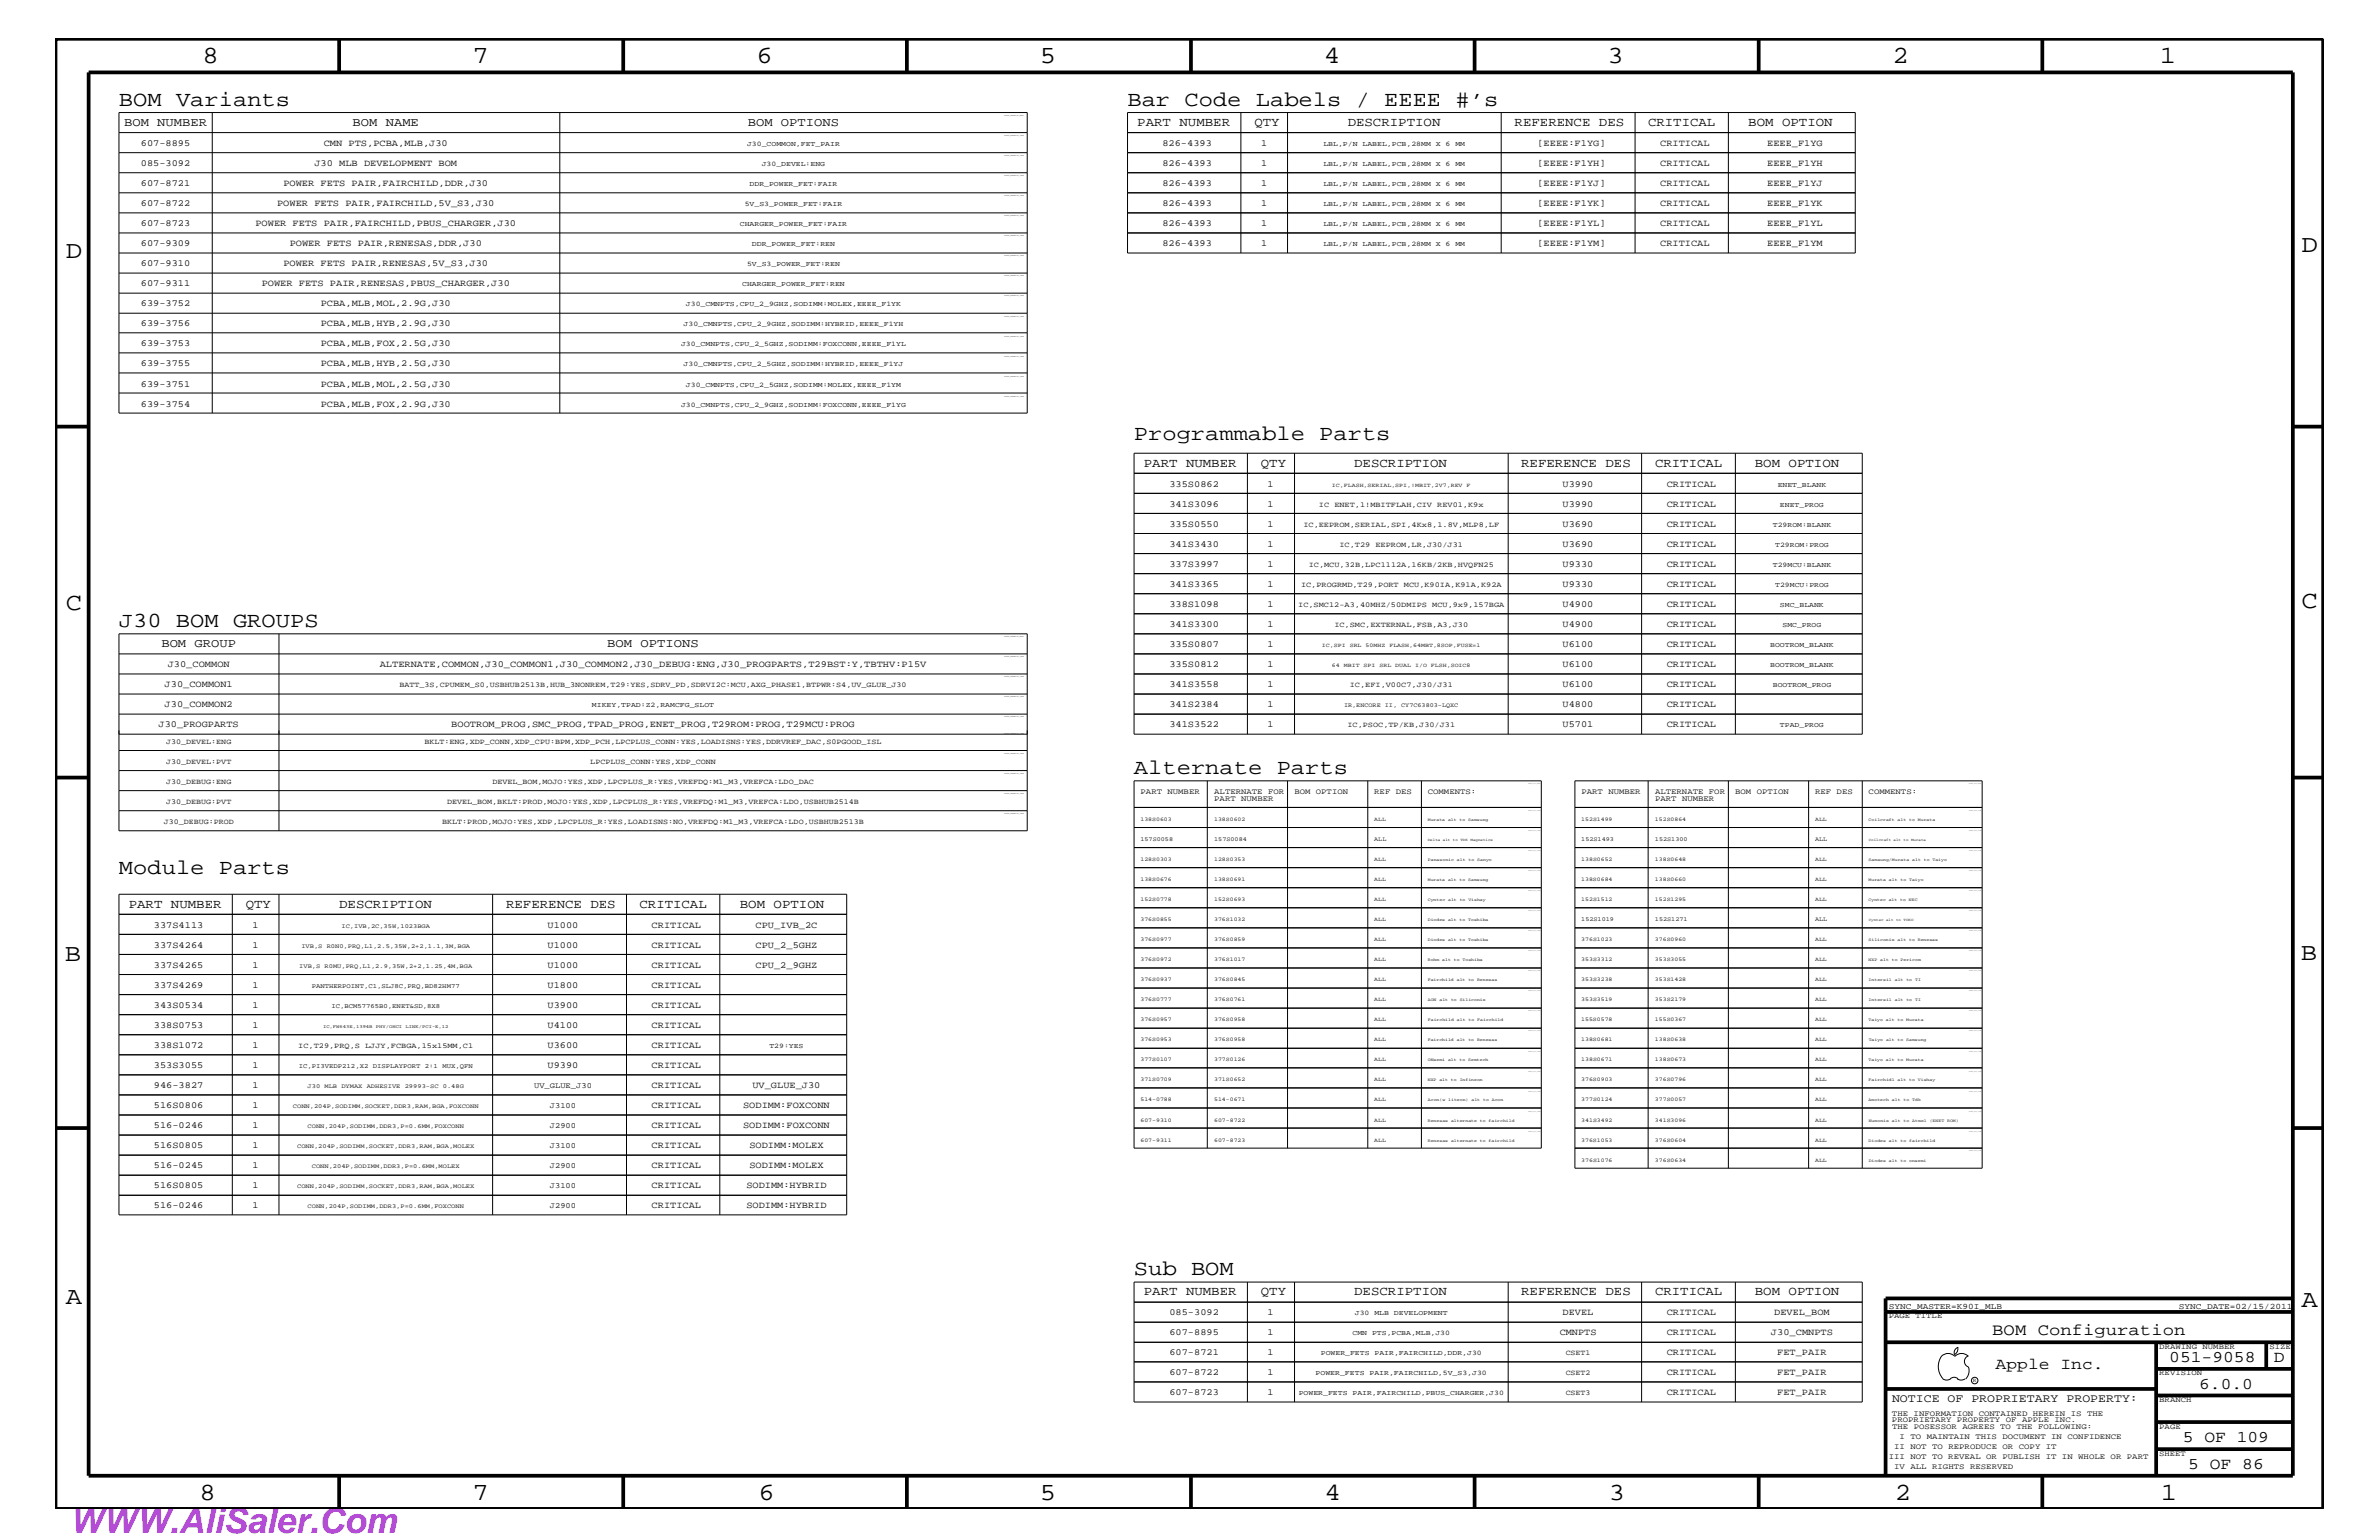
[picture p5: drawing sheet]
<svg xmlns="http://www.w3.org/2000/svg" width="432mm" height="279mm" viewBox="0 0 432 279" stroke-linecap="round" stroke-linejoin="round" font-family="sans-serif">
<defs><g id="words">
<text font-size="6.3" fill="#bd42e3" x="12.7" y="278.1">WWW.AliSaler.Com</text>
<g font-size="4.5">
<text x="36.7" y="11.5">8</text>
<text x="85.8" y="11.5">7</text>
<text x="137.3" y="11.5">6</text>
<text x="188.7" y="11.5">5</text>
<text x="240.3" y="11.5">4</text>
<text x="291.8" y="11.5">3</text>
<text x="343.5" y="11.5">2</text>
<text x="392" y="11.5">1</text>
<text x="11.9" y="46.8">D</text>
<text x="417.8" y="45.7">D</text>
<text x="11.9" y="110.6">C</text>
<text x="417.8" y="110.3">C</text>
<text x="11.8" y="174.3">B</text>
<text x="417.6" y="174.2">B</text>
<text x="11.9" y="236.7">A</text>
<text x="417.8" y="237.1">A</text>
<text x="36.2" y="272.1">8</text>
<text x="85.8" y="272.1">7</text>
<text x="137.7" y="272.1">6</text>
<text x="188.7" y="272.1">5</text>
<text x="240.4" y="272.1">4</text>
<text x="292" y="272.1">3</text>
<text x="343.9" y="272.1">2</text>
<text x="392.2" y="272.1">1</text>
</g>
<g font-size="3.9">
<text x="21.6" y="19.2">BOM Variants</text>
<text x="204.6" y="19.2">Bar Code Labels / EEEE #’s</text>
<text x="205.8" y="79.9">Programmable Parts</text>
<text x="21.6" y="113.7">J30 BOM GROUPS</text>
<text x="205.8" y="140.4">Alternate Parts</text>
<text x="21.6" y="158.6">Module Parts</text>
<text x="205.8" y="231.3">Sub BOM</text>
</g>
<g font-size="3">
<text x="361.6" y="242.3">BOM Configuration</text>
<text x="362.2" y="248.4">Apple Inc.</text>
<text x="393.7" y="247.1">051-9058</text>
<text x="399.2" y="252">6.0.0</text>
<text x="412.7" y="247.1">D</text>
<text x="396.2" y="261.6">5 OF 109</text>
<text x="397.2" y="266.6">5 OF 86</text>
</g>
<g font-size="2.3">
<text x="206.4" y="22.9">PART NUMBER</text>
<text x="227.7" y="22.9">QTY</text>
<text x="244.6" y="22.9">DESCRIPTION</text>
<text x="274.9" y="22.9">REFERENCE DES</text>
<text x="299.1" y="22.9">CRITICAL</text>
<text x="317.3" y="22.9">BOM OPTION</text>
<text x="207.6" y="84.7">PART NUMBER</text>
<text x="228.9" y="84.7">QTY</text>
<text x="245.8" y="84.7">DESCRIPTION</text>
<text x="276.1" y="84.7">REFERENCE DES</text>
<text x="300.4" y="84.7">CRITICAL</text>
<text x="318.5" y="84.7">BOM OPTION</text>
<text x="23.4" y="164.7">PART NUMBER</text>
<text x="44.6" y="164.7">QTY</text>
<text x="61.6" y="164.7">DESCRIPTION</text>
<text x="91.9" y="164.7">REFERENCE DES</text>
<text x="116.1" y="164.7">CRITICAL</text>
<text x="134.3" y="164.7">BOM OPTION</text>
<text x="207.6" y="235">PART NUMBER</text>
<text x="228.9" y="235">QTY</text>
<text x="245.8" y="235">DESCRIPTION</text>
<text x="276.1" y="235">REFERENCE DES</text>
<text x="300.4" y="235">CRITICAL</text>
<text x="318.5" y="235">BOM OPTION</text>
</g>
<g font-size="2.2">
<text x="22.5" y="22.9">BOM NUMBER</text>
<text x="64" y="22.9">BOM NAME</text>
<text x="135.7" y="22.9">BOM OPTIONS</text>
<text x="29.3" y="117.4">BOM GROUP</text>
<text x="110.2" y="117.4">BOM OPTIONS</text>
</g>
<text font-size="2.1" x="343.4" y="254.4">NOTICE OF PROPRIETARY PROPERTY:</text>
<g font-size="1.7">
<text x="25.6" y="26.5">607-8895</text>
<text x="58.8" y="26.5">CMN PTS,PCBA,MLB,J30</text>
<text x="211" y="26.5">826-4393</text>
<text x="228.9" y="26.5">1</text>
<text x="279.1" y="26.5">[EEEE:F1YG]</text>
<text x="301.3" y="26.5">CRITICAL</text>
<text x="320.8" y="26.5">EEEE_F1YG</text>
<text x="25.6" y="30.2">085-3092</text>
<text x="25.6" y="33.7">607-8721</text>
<text x="51.4" y="33.7">POWER FETS PAIR,FAIRCHILD,DDR,J30</text>
<text x="57.1" y="30.2">J30 MLB DEVELOPMENT BOM</text>
<text x="211" y="33.7">826-4393</text>
<text x="211" y="30.2">826-4393</text>
<text x="228.9" y="33.7">1</text>
<text x="228.9" y="30.2">1</text>
<text x="279.1" y="33.7">[EEEE:F1YJ]</text>
<text x="279.1" y="30.2">[EEEE:F1YH]</text>
<text x="301.3" y="33.7">CRITICAL</text>
<text x="301.3" y="30.2">CRITICAL</text>
<text x="320.8" y="33.7">EEEE_F1YJ</text>
<text x="320.8" y="30.2">EEEE_F1YH</text>
<text x="25.6" y="37.4">607-8722</text>
<text x="25.6" y="41">607-8723</text>
<text x="46.4" y="41">POWER FETS PAIR,FAIRCHILD,PBUS_CHARGER,J30</text>
<text x="50.3" y="37.4">POWER FETS PAIR,FAIRCHILD,5V_S3,J30</text>
<text x="211" y="37.4">826-4393</text>
<text x="211" y="41">826-4393</text>
<text x="228.9" y="37.4">1</text>
<text x="228.9" y="41">1</text>
<text x="279.1" y="37.4">[EEEE:F1YK]</text>
<text x="279.1" y="41">[EEEE:F1YL]</text>
<text x="301.3" y="37.4">CRITICAL</text>
<text x="301.3" y="41">CRITICAL</text>
<text x="320.8" y="37.4">EEEE_F1YK</text>
<text x="320.8" y="41">EEEE_F1YL</text>
<text x="25.6" y="44.6">607-9309</text>
<text x="52.6" y="44.6">POWER FETS PAIR,RENESAS,DDR,J30</text>
<text x="211" y="44.6">826-4393</text>
<text x="228.9" y="44.6">1</text>
<text x="279.1" y="44.6">[EEEE:F1YM]</text>
<text x="301.3" y="44.6">CRITICAL</text>
<text x="320.8" y="44.6">EEEE_F1YM</text>
<text x="25.6" y="51.9">607-9311</text>
<text x="25.6" y="48.3">607-9310</text>
<text x="47.5" y="51.9">POWER FETS PAIR,RENESAS,PBUS_CHARGER,J30</text>
<text x="51.4" y="48.3">POWER FETS PAIR,RENESAS,5V_S3,J30</text>
<text x="25.6" y="59.2">639-3756</text>
<text x="25.6" y="55.6">639-3752</text>
<text x="58.2" y="59.2">PCBA,MLB,HYB,2.9G,J30</text>
<text x="58.2" y="55.6">PCBA,MLB,MOL,2.9G,J30</text>
<text x="25.6" y="62.9">639-3753</text>
<text x="58.2" y="62.9">PCBA,MLB,FOX,2.5G,J30</text>
<text x="25.6" y="66.5">639-3755</text>
<text x="25.6" y="70.1">639-3751</text>
<text x="58.2" y="66.5">PCBA,MLB,HYB,2.5G,J30</text>
<text x="58.2" y="70.1">PCBA,MLB,MOL,2.5G,J30</text>
<text x="25.6" y="73.8">639-3754</text>
<text x="58.2" y="73.8">PCBA,MLB,FOX,2.9G,J30</text>
<text x="212.3" y="88.3">335S0862</text>
<text x="230.1" y="88.3">1</text>
<text x="283.6" y="88.3">U3990</text>
<text x="302.5" y="88.3">CRITICAL</text>
<text x="212.3" y="92">341S3096</text>
<text x="212.3" y="95.6">335S0550</text>
<text x="230.1" y="92">1</text>
<text x="230.1" y="95.6">1</text>
<text x="283.6" y="92">U3990</text>
<text x="283.6" y="95.6">U3690</text>
<text x="302.5" y="92">CRITICAL</text>
<text x="302.5" y="95.6">CRITICAL</text>
<text x="212.3" y="99.3">341S3430</text>
<text x="230.1" y="99.3">1</text>
<text x="283.6" y="99.3">U3690</text>
<text x="302.5" y="99.3">CRITICAL</text>
<text x="212.3" y="102.9">337S3997</text>
<text x="212.3" y="106.5">341S3365</text>
<text x="230.1" y="102.9">1</text>
<text x="230.1" y="106.5">1</text>
<text x="283.6" y="102.9">U9330</text>
<text x="283.6" y="106.5">U9330</text>
<text x="302.5" y="102.9">CRITICAL</text>
<text x="302.5" y="106.5">CRITICAL</text>
<text x="212.3" y="110.2">338S1098</text>
<text x="212.3" y="113.7">341S3300</text>
<text x="230.1" y="110.2">1</text>
<text x="230.1" y="113.7">1</text>
<text x="283.6" y="110.2">U4900</text>
<text x="283.6" y="113.7">U4900</text>
<text x="302.5" y="110.2">CRITICAL</text>
<text x="302.5" y="113.7">CRITICAL</text>
<text x="212.3" y="117.4">335S0807</text>
<text x="230.1" y="117.4">1</text>
<text x="283.6" y="117.4">U6100</text>
<text x="302.5" y="117.4">CRITICAL</text>
<text x="29.9" y="124.7">J30_COMMON1</text>
<text x="30.4" y="121">J30_COMMON</text>
<text x="68.9" y="121">ALTERNATE,COMMON,J30_COMMON1,J30_COMMON2,J30_DEBUG:ENG,J30_PROGPARTS,T29BST:Y,TBTHV:P15V</text>
<text x="212.3" y="121">335S0812</text>
<text x="212.3" y="124.7">341S3558</text>
<text x="230.1" y="121">1</text>
<text x="230.1" y="124.7">1</text>
<text x="283.6" y="121">U6100</text>
<text x="283.6" y="124.7">U6100</text>
<text x="302.5" y="121">CRITICAL</text>
<text x="302.5" y="124.7">CRITICAL</text>
<text x="28.8" y="131.9">J30_PROGPARTS</text>
<text x="29.9" y="128.3">J30_COMMON2</text>
<text x="81.9" y="131.9">BOOTROM_PROG,SMC_PROG,TPAD_PROG,ENET_PROG,T29ROM:PROG,T29MCU:PROG</text>
<text x="212.3" y="131.9">341S3522</text>
<text x="212.3" y="128.3">341S2384</text>
<text x="230.1" y="131.9">1</text>
<text x="230.1" y="128.3">1</text>
<text x="283.6" y="131.9">U5701</text>
<text x="283.6" y="128.3">U4800</text>
<text x="302.5" y="131.9">CRITICAL</text>
<text x="302.5" y="128.3">CRITICAL</text>
<text x="27.9" y="168.3">337S4113</text>
<text x="27.9" y="172">337S4264</text>
<text x="45.8" y="168.3">1</text>
<text x="45.8" y="172">1</text>
<text x="99.4" y="168.3">U1000</text>
<text x="99.4" y="172">U1000</text>
<text x="118.3" y="168.3">CRITICAL</text>
<text x="118.3" y="172">CRITICAL</text>
<text x="137.1" y="168.3">CPU_IVB_2C</text>
<text x="137.1" y="172">CPU_2_5GHZ</text>
<text x="27.9" y="175.6">337S4265</text>
<text x="27.9" y="179.3">337S4269</text>
<text x="45.8" y="175.6">1</text>
<text x="45.8" y="179.3">1</text>
<text x="99.4" y="175.6">U1000</text>
<text x="99.4" y="179.3">U1800</text>
<text x="118.3" y="175.6">CRITICAL</text>
<text x="118.3" y="179.3">CRITICAL</text>
<text x="137.1" y="175.6">CPU_2_9GHZ</text>
<text x="27.9" y="182.9">343S0534</text>
<text x="45.8" y="182.9">1</text>
<text x="99.4" y="182.9">U3900</text>
<text x="118.3" y="182.9">CRITICAL</text>
<text x="27.9" y="186.5">338S0753</text>
<text x="27.9" y="190.2">338S1072</text>
<text x="45.8" y="186.5">1</text>
<text x="45.8" y="190.2">1</text>
<text x="99.4" y="186.5">U4100</text>
<text x="99.4" y="190.2">U3600</text>
<text x="118.3" y="190.2">CRITICAL</text>
<text x="118.3" y="186.5">CRITICAL</text>
<text x="27.9" y="197.4">946-3827</text>
<text x="27.9" y="193.7">353S3055</text>
<text x="45.8" y="197.4">1</text>
<text x="45.8" y="193.7">1</text>
<text x="99.4" y="193.7">U9390</text>
<text x="118.3" y="193.7">CRITICAL</text>
<text x="118.3" y="197.4">CRITICAL</text>
<text x="136.6" y="197.4">UV_GLUE_J30</text>
<text x="27.9" y="201">516S0806</text>
<text x="45.8" y="201">1</text>
<text x="118.3" y="201">CRITICAL</text>
<text x="134.9" y="201">SODIMM:FOXCONN</text>
<text x="27.9" y="204.7">516-0246</text>
<text x="27.9" y="208.3">516S0805</text>
<text x="45.8" y="204.7">1</text>
<text x="45.8" y="208.3">1</text>
<text x="118.3" y="204.7">CRITICAL</text>
<text x="118.3" y="208.3">CRITICAL</text>
<text x="134.9" y="204.7">SODIMM:FOXCONN</text>
<text x="136" y="208.3">SODIMM:MOLEX</text>
<text x="27.9" y="215.6">516S0805</text>
<text x="27.9" y="211.9">516-0245</text>
<text x="45.8" y="215.6">1</text>
<text x="45.8" y="211.9">1</text>
<text x="118.3" y="211.9">CRITICAL</text>
<text x="118.3" y="215.6">CRITICAL</text>
<text x="135.5" y="215.6">SODIMM:HYBRID</text>
<text x="136" y="211.9">SODIMM:MOLEX</text>
<text x="27.9" y="219.2">516-0246</text>
<text x="45.8" y="219.2">1</text>
<text x="118.3" y="219.2">CRITICAL</text>
<text x="135.5" y="219.2">SODIMM:HYBRID</text>
<text x="212.3" y="238.6">085-3092</text>
<text x="230.1" y="238.6">1</text>
<text x="283.6" y="238.6">DEVEL</text>
<text x="302.5" y="238.6">CRITICAL</text>
<text x="322" y="238.6">DEVEL_BOM</text>
<text x="212.3" y="245.9">607-8721</text>
<text x="212.3" y="242.3">607-8895</text>
<text x="230.1" y="245.9">1</text>
<text x="230.1" y="242.3">1</text>
<text x="283.1" y="242.3">CMNPTS</text>
<text x="302.5" y="245.9">CRITICAL</text>
<text x="302.5" y="242.3">CRITICAL</text>
<text x="321.4" y="242.3">J30_CMNPTS</text>
<text x="322.6" y="245.9">FET_PAIR</text>
<text x="212.3" y="249.5">607-8722</text>
<text x="230.1" y="249.5">1</text>
<text x="302.5" y="249.5">CRITICAL</text>
<text x="322.6" y="249.5">FET_PAIR</text>
<text x="212.3" y="253.2">607-8723</text>
<text x="230.1" y="253.2">1</text>
<text x="302.5" y="253.2">CRITICAL</text>
<text x="322.6" y="253.2">FET_PAIR</text>
</g>
<g font-size="1.5">
<text x="342.8" y="237.4">SYNC_MASTER=K90I_MLB</text>
<text x="395.5" y="237.4">SYNC_DATE=02/15/2011</text>
</g>
<g font-size="1.4">
<text x="236.6" y="95.6">IC,EEPROM,SERIAL,SPI,4Kx8,1.8V,MLP8,LF</text>
<text x="239.4" y="92">IC ENET,1!MBITFLAH,CIV REV01,K9x</text>
<text x="243.1" y="99.3">IC,T29 EEPROM,LR,J30/J31</text>
<text x="236.1" y="106.5">IC,PROGRMD,T29,PORT MCU,K90IA,K91A,K92A</text>
<text x="237.5" y="102.9">IC,MCU,32B,LPC1112A,16KB/2KB,HVQFN25</text>
<text x="235.6" y="110.2">IC,SMC12-A3,40MHZ/50DMIPS MCU,9x9,157BGA</text>
<text x="242.2" y="113.7">IC,SMC,EXTERNAL,FSB,A3,J30</text>
<text x="72.5" y="124.7">BATT_3S,CPUMEM_S0,USBHUB2513B,HUB_3NONREM,T29:YES,SDRV_PD,SDRVI2C:MCU,AXG_PHASE1,BTPWR:S4,UV_GLUE_J30</text>
<text x="245" y="124.7">IC,EFI,V00C7,J30/J31</text>
<text x="244.6" y="131.9">IC,PSOC,TP/KB,J30/J31</text>
<text x="30.1" y="135">J30_DEVEL:ENG</text>
<text x="77" y="135">BKLT:ENG,XDP_CONN,XDP_CPU:BPM,XDP_PCH,LPCPLUS_CONN:YES,LOADISNS:YES,DDRVREF_DAC,S0PGOOD_ISL</text>
<text x="30.1" y="138.6">J30_DEVEL:PVT</text>
<text x="30.1" y="142.3">J30_DEBUG:ENG</text>
<text x="89.4" y="142.3">DEVEL_BOM,MOJO:YES,XDP,LPCPLUS_R:YES,VREFDQ:M1_M3,VREFCA:LDO_DAC</text>
<text x="107.1" y="138.6">LPCPLUS_CONN:YES,XDP_CONN</text>
<text x="29.7" y="149.5">J30_DEBUG:PROD</text>
<text x="30.1" y="145.9">J30_DEBUG:PVT</text>
<text x="80.3" y="149.5">BKLT:PROD,MOJO:YES,XDP,LPCPLUS_R:YES,LOADISNS:NO,VREFDQ:M1_M3,VREFCA:LDO,USBHUB2513B</text>
<text x="81.1" y="145.9">DEVEL_BOM,BKLT:PROD,MOJO:YES,XDP,LPCPLUS_R:YES,VREFDQ:M1_M3,VREFCA:LDO,USBHUB2514B</text>
<text x="207" y="144">PART NUMBER</text>
<text x="220.4" y="144">ALTERNATE FOR</text>
<text x="220.4" y="145.3">PART NUMBER</text>
<text x="234.9" y="144">BOM OPTION</text>
<text x="249.4" y="144">REF DES</text>
<text x="259.2" y="144">COMMENTS:</text>
<text x="287" y="144">PART NUMBER</text>
<text x="300.4" y="144">ALTERNATE FOR</text>
<text x="300.4" y="145.3">PART NUMBER</text>
<text x="315" y="144">BOM OPTION</text>
<text x="329.4" y="144">REF DES</text>
<text x="339.2" y="144">COMMENTS:</text>
<text x="54.1" y="190.2">IC,T29,PRQ,S LJJY,FCBGA,15x15MM,C1</text>
<text x="96.9" y="197.4">UV_GLUE_J30</text>
<text x="99.8" y="201">J3100</text>
<text x="99.8" y="204.7">J2900</text>
<text x="99.8" y="208.3">J3100</text>
<text x="99.8" y="215.6">J3100</text>
<text x="99.8" y="211.9">J2900</text>
<text x="99.8" y="219.2">J2900</text>
<text x="342.8" y="239.2">PAGE TITLE</text>
<text x="284.2" y="245.9">CSET1</text>
<text x="391.9" y="244.7">DRAWING NUMBER</text>
<text x="411.9" y="244.7">SIZE</text>
<text x="284.2" y="249.5">CSET2</text>
<text x="391.9" y="249.5">REVISION</text>
<text x="284.2" y="253.2">CSET3</text>
<text x="343.4" y="256.8">THE INFORMATION CONTAINED HEREIN IS THE</text>
<text x="391.9" y="254.4">BRANCH</text>
<text x="343.4" y="258">PROPRIETARY PROPERTY OF APPLE INC.</text>
<text x="343.4" y="259.3">THE POSESSOR AGREES TO THE FOLLOWING:</text>
<text x="343.8" y="262.9">II NOT TO REPRODUCE OR COPY IT</text>
<text x="344.8" y="261.1">I TO MAINTAIN THIS DOCUMENT IN CONFIDENCE</text>
<text x="391.9" y="259.3">PAGE</text>
<text x="342.8" y="264.7">III NOT TO REVEAL OR PUBLISH IT IN WHOLE OR PART</text>
<text x="343.8" y="266.6">IV ALL RIGHTS RESERVED</text>
<text x="391.9" y="264.1">SHEET</text>
</g>
<g font-size="1.3">
<text x="135.6" y="26.5">J30_COMMON,FET_PAIR</text>
<text x="240.2" y="26.5">LBL,P/N LABEL,PCB,28MM X 6 MM</text>
<text x="136.1" y="33.7">DDR_POWER_FET:FAIR</text>
<text x="138.3" y="30.2">J30_DEVEL:ENG</text>
<text x="240.2" y="33.7">LBL,P/N LABEL,PCB,28MM X 6 MM</text>
<text x="240.2" y="30.2">LBL,P/N LABEL,PCB,28MM X 6 MM</text>
<text x="134.3" y="41">CHARGER_POWER_FET:FAIR</text>
<text x="135.2" y="37.4">5V_S3_POWER_FET:FAIR</text>
<text x="240.2" y="37.4">LBL,P/N LABEL,PCB,28MM X 6 MM</text>
<text x="240.2" y="41">LBL,P/N LABEL,PCB,28MM X 6 MM</text>
<text x="136.5" y="44.6">DDR_POWER_FET:REN</text>
<text x="240.2" y="44.6">LBL,P/N LABEL,PCB,28MM X 6 MM</text>
<text x="134.7" y="51.9">CHARGER_POWER_FET:REN</text>
<text x="135.6" y="48.3">5V_S3_POWER_FET:REN</text>
<text x="124.1" y="59.2">J30_CMNPTS,CPU_2_9GHZ,SODIMM:HYBRID,EEEE_F1YH</text>
<text x="124.5" y="55.6">J30_CMNPTS,CPU_2_9GHZ,SODIMM:MOLEX,EEEE_F1YK</text>
<text x="123.6" y="62.9">J30_CMNPTS,CPU_2_5GHZ,SODIMM:FOXCONN,EEEE_F1YL</text>
<text x="124.1" y="66.5">J30_CMNPTS,CPU_2_5GHZ,SODIMM:HYBRID,EEEE_F1YJ</text>
<text x="124.5" y="70.1">J30_CMNPTS,CPU_2_5GHZ,SODIMM:MOLEX,EEEE_F1YM</text>
<text x="123.6" y="73.8">J30_CMNPTS,CPU_2_9GHZ,SODIMM:FOXCONN,EEEE_F1YG</text>
<text x="322.7" y="88.3">ENET_BLANK</text>
<text x="321.8" y="95.6">T29ROM:BLANK</text>
<text x="323.1" y="92">ENET_PROG</text>
<text x="322.2" y="99.3">T29ROM:PROG</text>
<text x="321.8" y="102.9">T29MCU:BLANK</text>
<text x="322.2" y="106.5">T29MCU:PROG</text>
<text x="323.1" y="110.2">SMC_BLANK</text>
<text x="323.5" y="113.7">SMC_PROG</text>
<text x="321.3" y="117.4">BOOTROM_BLANK</text>
<text x="321.3" y="121">BOOTROM_BLANK</text>
<text x="321.8" y="124.7">BOOTROM_PROG</text>
<text x="107.4" y="128.3">MIKEY,TPAD:Z2,RAMCFG_SLOT</text>
<text x="323.1" y="131.9">TPAD_PROG</text>
<text x="139.7" y="190.2">T29:YES</text>
<text x="245.9" y="238.6">J30 MLB DEVELOPMENT</text>
<text x="239.7" y="245.9">POWER_FETS PAIR,FAIRCHILD,DDR,J30</text>
<text x="245.5" y="242.3">CMN PTS,PCBA,MLB,J30</text>
<text x="238.8" y="249.5">POWER_FETS PAIR,FAIRCHILD,5V_S3,J30</text>
<text x="235.7" y="253.2">POWER_FETS PAIR,FAIRCHILD,PBUS_CHARGER,J30</text>
</g>
<g font-size="1.2">
<text x="56.6" y="179.3">PANTHERPOINT,C1,SLJ8C,PRQ,BD82HM77</text>
<text x="60.2" y="182.9">IC,BCM57765B0,ENET&amp;SD,8X8</text>
<text x="54.2" y="193.7">IC,PI3VEDP212,X2 DISPLAYPORT 2:1 MUX,QFN</text>
</g>
<g font-size="1.1">
<text x="244" y="128.3">IR,ENCORE II, CY7C63803-LQXC</text>
<text x="207" y="152.6">157S0058</text>
<text x="220.4" y="152.6">157S0084</text>
<text x="249.4" y="152.6">ALL</text>
<text x="287" y="152.6">152S1493</text>
<text x="300.4" y="152.6">152S1300</text>
<text x="329.4" y="152.6">ALL</text>
<text x="287" y="167.1">152S1019</text>
<text x="300.4" y="167.1">152S1271</text>
<text x="329.4" y="167.1">ALL</text>
<text x="54.7" y="172">IVB,S R0N0,PRQ,L1,2.5,35W,2+2,1.1,3M,BGA</text>
<text x="62" y="168.3">IC,IVB,2C,35W,1023BGA</text>
<text x="54.3" y="175.6">IVB,S R0MU,PRQ,L1,2.9,35W,2+2,1.25,4M,BGA</text>
<text x="55.8" y="197.4">J30 MLB DYMAX ADHESIVE 29993-SC 0.48G</text>
<text x="53.2" y="201">CONN,204P,SODIMM,SOCKET,DDR3,RAM,BGA,FOXCONN</text>
<text x="53.9" y="208.3">CONN,204P,SODIMM,SOCKET,DDR3,RAM,BGA,MOLEX</text>
<text x="55.8" y="204.7">CONN,204P,SODIMM,DDR3,P=0.6MM,FOXCONN</text>
<text x="53.9" y="215.6">CONN,204P,SODIMM,SOCKET,DDR3,RAM,BGA,MOLEX</text>
<text x="56.6" y="211.9">CONN,204P,SODIMM,DDR3,P=0.6MM,MOLEX</text>
<text x="55.8" y="219.2">CONN,204P,SODIMM,DDR3,P=0.6MM,FOXCONN</text>
</g>
<g font-size="1">
<text x="241.8" y="88.3">IC,FLASH,SERIAL,SPI,!MBIT,2V7,REV F</text>
<text x="239.9" y="117.4">IC,SPI</text>
<text x="245" y="117.4">SRL</text>
<text x="247.9" y="117.4">50MHZ</text>
<text x="252.2" y="117.4">FLASH,64MBT,8SOP,FUSE=1</text>
<text x="241.8" y="121">64</text>
<text x="243.9" y="121">MBIT</text>
<text x="247.5" y="121">SPI</text>
<text x="250.4" y="121">SRL</text>
<text x="253.3" y="121">DUAL</text>
<text x="256.8" y="121">I/O</text>
<text x="259.7" y="121">FLSH,SOIC8</text>
<text x="207" y="149">138S0603</text>
<text x="220.4" y="149">138S0602</text>
<text x="249.4" y="149">ALL</text>
<text x="287" y="149">152S1499</text>
<text x="300.4" y="149">152S0864</text>
<text x="329.5" y="149">ALL</text>
<text x="207" y="156.2">128S0303</text>
<text x="207" y="159.9">138S0676</text>
<text x="220.4" y="156.2">128S0353</text>
<text x="220.4" y="159.9">138S0691</text>
<text x="249.4" y="156.2">ALL</text>
<text x="249.4" y="159.9">ALL</text>
<text x="287" y="159.9">138S0684</text>
<text x="287" y="156.2">138S0652</text>
<text x="300.4" y="159.9">138S0660</text>
<text x="300.4" y="156.2">138S0648</text>
<text x="329.5" y="159.9">ALL</text>
<text x="329.5" y="156.2">ALL</text>
<text x="207" y="167.1">376S0855</text>
<text x="207" y="163.5">152S0778</text>
<text x="220.4" y="167.1">376S1032</text>
<text x="220.4" y="163.5">152S0693</text>
<text x="249.4" y="167.1">ALL</text>
<text x="249.4" y="163.5">ALL</text>
<text x="287" y="163.5">152S1512</text>
<text x="300.4" y="163.5">152S1295</text>
<text x="329.5" y="163.5">ALL</text>
<text x="207" y="170.7">376S0977</text>
<text x="220.4" y="170.7">376S0859</text>
<text x="249.4" y="170.7">ALL</text>
<text x="287" y="170.7">376S1023</text>
<text x="300.4" y="170.7">376S0960</text>
<text x="329.5" y="170.7">ALL</text>
<text x="207" y="174.4">376S0972</text>
<text x="207" y="178">376S0937</text>
<text x="220.4" y="178">376S0845</text>
<text x="220.4" y="174.4">376S1017</text>
<text x="249.4" y="174.4">ALL</text>
<text x="249.4" y="178">ALL</text>
<text x="287" y="174.4">353S3312</text>
<text x="287" y="178">353S3238</text>
<text x="300.4" y="174.4">353S3055</text>
<text x="300.4" y="178">353S1428</text>
<text x="329.5" y="174.4">ALL</text>
<text x="329.5" y="178">ALL</text>
<text x="207" y="181.6">376S0777</text>
<text x="207" y="185.3">376S0957</text>
<text x="220.4" y="185.3">376S0958</text>
<text x="220.4" y="181.6">376S0761</text>
<text x="249.4" y="185.3">ALL</text>
<text x="249.4" y="181.6">ALL</text>
<text x="287" y="185.3">155S0578</text>
<text x="287" y="181.6">353S3519</text>
<text x="300.4" y="185.3">155S0367</text>
<text x="300.4" y="181.6">353S2179</text>
<text x="329.5" y="185.3">ALL</text>
<text x="329.5" y="181.6">ALL</text>
<text x="207" y="188.9">376S0953</text>
<text x="220.4" y="188.9">376S0958</text>
<text x="249.4" y="188.9">ALL</text>
<text x="287" y="188.9">138S0681</text>
<text x="300.4" y="188.9">138S0638</text>
<text x="329.5" y="188.9">ALL</text>
<text x="207" y="196.2">371S0709</text>
<text x="207" y="192.6">377S0107</text>
<text x="220.4" y="196.2">371S0652</text>
<text x="220.4" y="192.6">377S0126</text>
<text x="249.4" y="196.2">ALL</text>
<text x="249.4" y="192.6">ALL</text>
<text x="287" y="196.2">376S0903</text>
<text x="287" y="192.6">138S0671</text>
<text x="300.4" y="192.6">138S0673</text>
<text x="300.4" y="196.2">376S0796</text>
<text x="329.5" y="192.6">ALL</text>
<text x="329.5" y="196.2">ALL</text>
<text x="207" y="203.5">607-9310</text>
<text x="207" y="199.8">514-0788</text>
<text x="220.4" y="199.8">514-0671</text>
<text x="220.4" y="203.5">607-8722</text>
<text x="249.4" y="203.5">ALL</text>
<text x="249.4" y="199.8">ALL</text>
<text x="287" y="203.5">341S3492</text>
<text x="287" y="199.8">377S0124</text>
<text x="300.4" y="203.5">341S3096</text>
<text x="300.4" y="199.8">377S0057</text>
<text x="329.5" y="203.5">ALL</text>
<text x="329.5" y="199.8">ALL</text>
<text x="207" y="207.1">607-9311</text>
<text x="220.4" y="207.1">607-8723</text>
<text x="249.4" y="207.1">ALL</text>
<text x="287" y="207.1">376S1053</text>
<text x="300.4" y="207.1">376S0604</text>
<text x="329.5" y="207.1">ALL</text>
<text x="287" y="210.8">376S1076</text>
<text x="300.4" y="210.8">376S0634</text>
<text x="329.5" y="210.8">ALL</text>
<text x="358.1" y="250.7">R</text>
</g>
<g font-size=".8">
<text x="259.2" y="149">Murata alt to Samsung</text>
<text x="339.2" y="149">Coilcraft alt to Murata</text>
<text x="259.2" y="159.9">Murata alt to Samsung</text>
<text x="259.2" y="156.2">Panasonic alt to Sanyo</text>
<text x="339.2" y="159.9">Murata alt to Taiyo</text>
<text x="339.2" y="156.2">Samsung/Murata alt to Taiyo</text>
<text x="259.2" y="167.1">Diodes alt to Toshiba</text>
<text x="259.2" y="163.5">Cyntec alt to Vishay</text>
<text x="339.2" y="163.5">Cyntec alt to NEC</text>
<text x="259.2" y="170.7">Diodes alt to Toshiba</text>
<text x="339.2" y="170.7">Siliconix alt to Renesas</text>
<text x="259.2" y="178">Fairchild alt to Renesas</text>
<text x="259.2" y="174.4">Rohm alt to Toshiba</text>
<text x="339.2" y="174.4">NXP alt to Pericom</text>
<text x="339.2" y="178">Intersil alt to TI</text>
<text x="259.2" y="181.6">AON alt to Siliconix</text>
<text x="259.2" y="185.3">Fairchild alt to Fairchild</text>
<text x="339.2" y="185.3">Taiyo alt to Murata</text>
<text x="339.2" y="181.6">Intersil alt to TI</text>
<text x="58.6" y="186.5">IC,FW643E,1394B</text>
<text x="68.2" y="186.5">PHY/OHCI</text>
<text x="73.6" y="186.5">LINK/PCI-E,12</text>
<text x="259.2" y="188.9">Fairchild alt to Renesas</text>
<text x="339.2" y="188.9">Taiyo alt to Samsung</text>
<text x="259.2" y="196.2">NXP alt to Infineon</text>
<text x="259.2" y="192.6">ONsemi alt to Semtech</text>
<text x="339.2" y="192.6">Taiyo alt to Murata</text>
<text x="339.2" y="196.2">Fairchidl alt to Vishay</text>
<text x="259.2" y="203.5">Renesas alternate to fairchild</text>
<text x="259.2" y="199.8">Acon(w liteon) alt to Acon</text>
<text x="339.2" y="199.8">Amotech alt to Tdk</text>
<text x="339.2" y="203.5">Numonix alt to Atmel (ENET ROM)</text>
<text x="259.2" y="207.1">Renesas alternate to fairchild</text>
<text x="339.2" y="207.1">Diodes alt to fairchild</text>
<text x="339.2" y="210.8">Diodes alt to onsemi</text>
</g>
<g font-size=".7">
<text x="259.2" y="152.6">Delta alt to TDK Magnetics</text>
<text x="339.2" y="152.6">Coilcraft alt to Murata</text>
<text x="339.2" y="167.1">Cyntec alt to TOKO</text>
</g>
<g font-size=".3">
<text x="182.3" y="21">TABLE_BOMGROUP_HEAD</text>
<text x="182.3" y="28.3">TABLE_BOMGROUP_ITEM</text>
<text x="182.3" y="24.7">TABLE_BOMGROUP_ITEM</text>
<text x="182.3" y="31.9">TABLE_BOMGROUP_ITEM</text>
<text x="182.3" y="35.6">TABLE_BOMGROUP_ITEM</text>
<text x="182.3" y="39.2">TABLE_BOMGROUP_ITEM</text>
<text x="182.3" y="42.9">TABLE_BOMGROUP_ITEM</text>
<text x="182.3" y="46.5">TABLE_BOMGROUP_ITEM</text>
<text x="182.3" y="53.8">TABLE_BOMGROUP_ITEM</text>
<text x="182.3" y="50.2">TABLE_BOMGROUP_ITEM</text>
<text x="182.3" y="57.4">TABLE_BOMGROUP_ITEM</text>
<text x="182.3" y="61.1">TABLE_BOMGROUP_ITEM</text>
<text x="182.3" y="64.7">TABLE_BOMGROUP_ITEM</text>
<text x="182.3" y="72">TABLE_BOMGROUP_ITEM</text>
<text x="182.3" y="68.4">TABLE_BOMGROUP_ITEM</text>
<text x="182.3" y="119.2">TABLE_BOMGROUP_ITEM</text>
<text x="182.3" y="115.6">TABLE_BOMGROUP_HEAD</text>
<text x="182.3" y="122.9">TABLE_BOMGROUP_ITEM</text>
<text x="182.3" y="126.5">TABLE_BOMGROUP_ITEM</text>
<text x="182.3" y="130.2">TABLE_BOMGROUP_ITEM</text>
<text x="182.3" y="133.2">TABLE_BOMGROUP_ITEM</text>
<text x="182.3" y="136.8">TABLE_BOMGROUP_ITEM</text>
<text x="182.3" y="140.4">TABLE_BOMGROUP_ITEM</text>
<text x="182.3" y="144">TABLE_BOMGROUP_ITEM</text>
<text x="182.3" y="147.7">TABLE_BOMGROUP_ITEM</text>
</g>
</g></defs>
<g fill="none" stroke="#000" stroke-width=".18">
<path d="M21.6 20.4h164.8v54.5h-164.8zM21.6 24.1h164.8M21.6 31.3h164.8M21.6 35h164.8M21.6 38.6h164.8M21.6 27.7h164.8M38.5 20.4v54.5M101.6 20.4v54.5M204.7 31.3h132M204.7 35h132M204.7 38.6h132M204.7 20.4h132v25.5h-132z"/>
<path d="M204.7 24.1h132M204.7 27.7h132M225.2 20.4v25.5M233.7 20.4v25.5M272.5 20.4v25.5M296.8 20.4v25.5M313.7 20.4v25.5M21.6 56.8h164.8M21.6 53.2h164.8M21.6 42.3h164.8M21.6 45.9h164.8M21.6 49.5h164.8"/>
<path d="M204.7 42.3h132M21.6 60.4h164.8M21.6 64h164.8M21.6 67.7h164.8M21.6 71.3h164.8M205.8 82.2h132.2v51h-132.2zM205.8 89.5h132.2M205.8 93.2h132.2M205.8 96.8h132.2M205.8 85.9h132.2M226.4 82.2v51M235 82.2v51"/>
<path d="M273.7 82.2v51M298 82.2v51M315 82.2v51M21.6 115h164.8v35.7h-164.8zM21.6 118.6h164.8M50.6 115v35.7M205.8 115h132.2M205.8 118.6h132.2M205.8 107.7h132.2M205.8 111.4h132.2M205.8 100.4h132.2M205.8 104.1h132.2"/>
<path d="M21.6 136.2h164.8M21.6 129.6h164.8M21.6 122.3h164.8M21.6 125.9h164.8M21.6 139.8h164.8M21.6 133.2h164.8M205.8 129.6h132.2M205.8 122.3h132.2M205.8 125.9h132.2M21.6 147.1h164.8M21.6 143.4h164.8M205.8 141.7h74v66.6h-74z"/>
<path d="M205.8 150.1h74M205.8 146.5h74M205.8 157.4h74M205.8 153.8h74M219.1 141.7v66.6M233.7 141.7v66.6M248.3 141.7v66.6M258 141.7v66.6M285.9 141.7h73.9v70.2h-73.9zM285.9 150.1h73.9M285.9 146.5h73.9M285.9 157.4h73.9"/>
<path d="M285.9 153.8h73.9M299.1 141.7v70.2M313.7 141.7v70.2M328.3 141.7v70.2M338 141.7v70.2M21.6 162.2h132.1v58.2h-132.1zM21.6 173.2h132.1M21.6 176.8h132.1M21.6 165.9h132.1M21.6 169.5h132.1M42.2 162.2v58.2M50.6 162.2v58.2"/>
<path d="M89.4 162.2v58.2M113.7 162.2v58.2M130.6 162.2v58.2M205.8 175.6h74M205.8 172h74M205.8 168.3h74M205.8 164.7h74M205.8 179.3h74M205.8 161.1h74M285.9 175.6h73.9M285.9 172h73.9M285.9 168.3h73.9"/>
<path d="M285.9 164.7h73.9M285.9 179.3h73.9M285.9 161.1h73.9M21.6 198.7h132.1M21.6 184.1h132.1M21.6 187.7h132.1M21.6 195h132.1M21.6 180.4h132.1M21.6 191.4h132.1M205.8 197.4h74M205.8 193.7h74M205.8 190.2h74"/>
<path d="M205.8 186.5h74M205.8 182.9h74M285.9 197.4h73.9M285.9 193.7h73.9M285.9 190.2h73.9M285.9 186.5h73.9M285.9 182.9h73.9M21.6 202.3h132.1M21.6 213.2h132.1M21.6 216.9h132.1M21.6 205.9h132.1M21.6 209.6h132.1"/>
<path d="M205.8 204.7h74M205.8 201h74M285.9 208.3h73.9M285.9 204.7h73.9M285.9 201h73.9M205.8 232.6h132.2v21.8h-132.2zM205.8 236.2h132.2M205.8 239.9h132.2M226.4 232.6v21.8M235 232.6v21.8M273.7 232.6v21.8M298 232.6v21.8"/>
<path d="M315 232.6v21.8M205.8 250.7h132.2M205.8 247.1h132.2M205.8 243.5h132.2M352.4 246.1a1.69 1.69 0 0 1 2.4 0M352.4 246a3.3 3.3 0 0 0 .3 4.1M352.6 250.2l.7 .2 .7-.2M354 250.2l.7-.3 .7 .3M354.8 246.1a1.69 1.69 0 0 1 2.5 0M355.3 250.2l.7 .2 .7-.2M355.3 244.4l.1 .3a1.18 1.18 0 0 1-.6 1M355.4 244.4a.99 .99 0 0 0-.6 1.4"/>
<path d="M357.2 246a1.04 1.04 0 0 0-.6 1 1.04 1.04 0 0 0 .6 1M357.3 248l.1 .7a2.11 2.11 0 0 1-.6 1.5"/>
<circle cx="358.4" cy="250.5" r=".59"/>
</g>
<g fill="none" stroke="#000" stroke-width=".68" stroke-linecap="butt">
<path d="M10.1 7h411.6v266.8h-411.6zM16.1 13.1h400.1v254.6h-400.1zM61.6 7v6.1M113.1 7v6.1M164.6 7v6.1M216.2 7v6.1M267.6 7v6.1M319.2 7v6.1M370.7 7v6.1M10.1 77.4h6M416.2 77.4h5.5M10.1 141.1h6"/>
<path d="M416.2 141.1h5.5M10.1 204.7h6M416.2 204.7h5.5M342.2 238h74M416.2 235.6h-74v32.1M342.2 252h49.2M342.2 243.5h74M391.4 258h24.8M391.4 253.2h24.8M391.4 248.4h24.8M391.4 243.5v24.2M411.3 243.5v4.9"/>
<path d="M61.6 267.7v6.1M113.1 267.7v6.1M164.6 267.7v6.1M216.2 268v5.8M267.6 267.7v6.1M319.2 267.7v6.1M370.7 267.7v6.1M391.4 262.9h24.8"/>
</g>
<use href="#words"/>
</svg>
